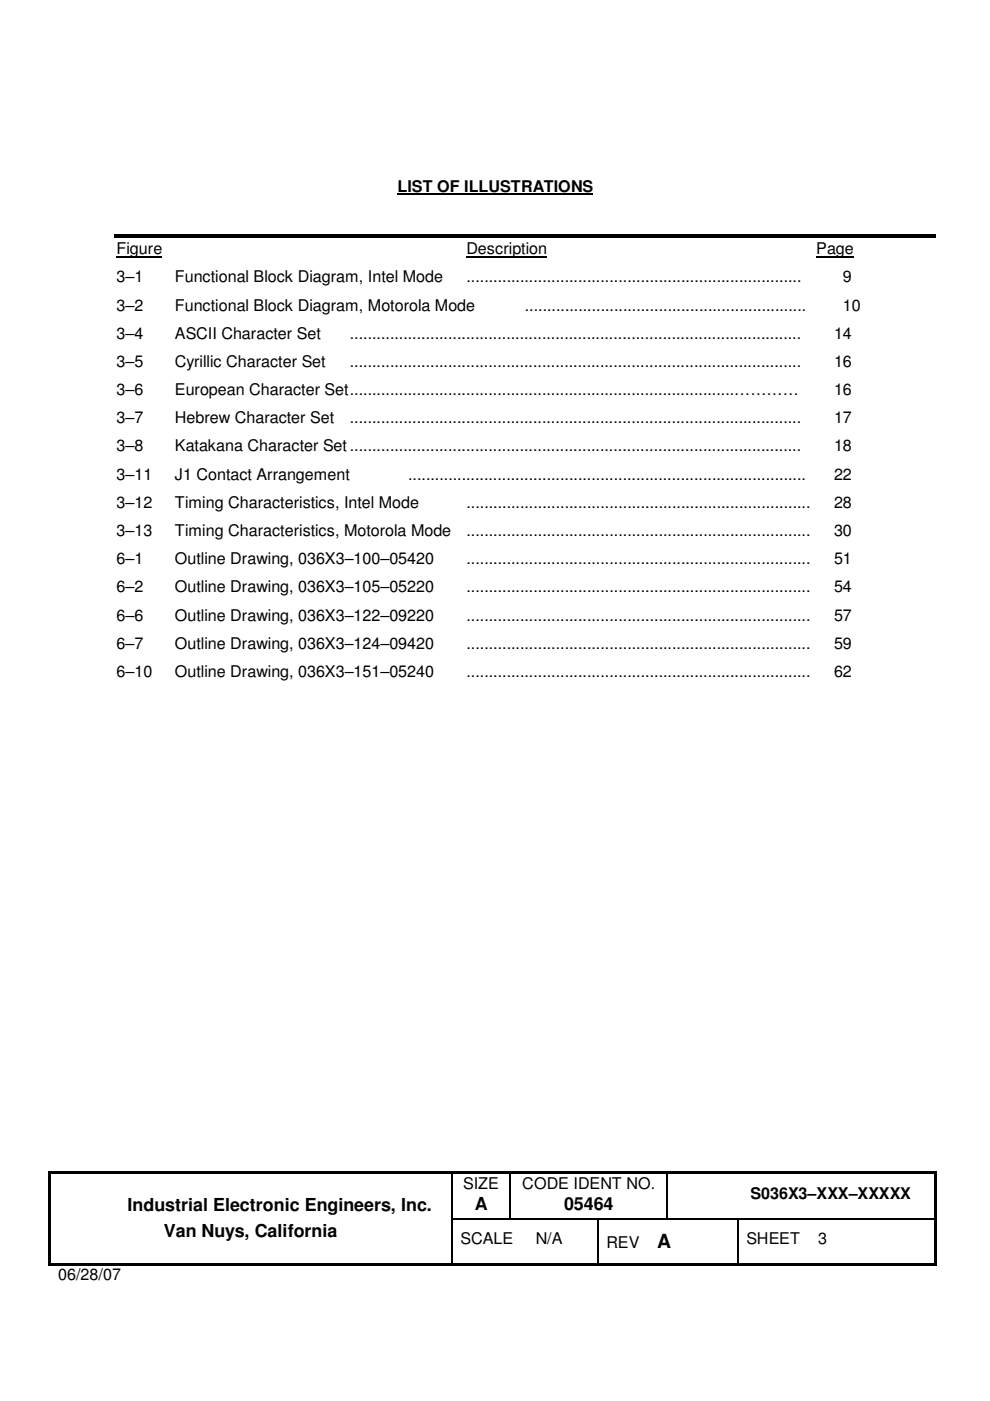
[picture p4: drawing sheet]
<svg xmlns="http://www.w3.org/2000/svg" width="210mm" height="297mm" viewBox="0 0 210 297" stroke-linecap="round" stroke-linejoin="round" font-family="sans-serif">
<defs><g id="words">
<text font-size="4.1" x="139.4" y="264.5">A</text>
<g font-size="3.8">
<text x="27.1" y="256.7">Industrial Electronic Engineers, Inc.</text>
<text x="100.7" y="256.5">A</text>
<text x="119.6" y="256.5">05464</text>
<text x="34.8" y="262.2">Van Nuys, California</text>
</g>
<g font-size="3.4">
<text x="84.3" y="40.6">LIST OF ILLUSTRATIONS</text>
<text x="24.7" y="53.9">Figure</text>
<text x="98.9" y="53.9">Description</text>
<text x="173.1" y="53.9">Page</text>
<text x="24.7" y="59.9">3–1</text>
<text x="37.1" y="59.9">Functional Block Diagram, Intel Mode</text>
<text x="98.9" y="59.9">...........................................................................</text>
<text x="178.7" y="59.9">9</text>
<text x="24.7" y="65.9">3–2</text>
<text x="37.1" y="65.9">Functional Block Diagram, Motorola Mode</text>
<text x="111.3" y="65.9">...............................................................</text>
<text x="178.7" y="65.9">10</text>
<text x="24.7" y="71.8">3–4</text>
<text x="37.1" y="71.8">ASCII Character Set</text>
<text x="74.2" y="71.8">.....................................................................................................</text>
<text x="176.9" y="71.8">14</text>
<text x="24.7" y="77.8">3–5</text>
<text x="37.1" y="77.8">Cyrillic Character Set</text>
<text x="74.2" y="77.8">.....................................................................................................</text>
<text x="176.9" y="77.8">16</text>
<text x="24.7" y="83.8">3–6</text>
<text x="37.1" y="83.8">European Character Set ......................................................................................…………</text>
<text x="176.9" y="83.8">16</text>
<text x="24.7" y="89.7">3–7</text>
<text x="37.1" y="89.7">Hebrew Character Set</text>
<text x="74.2" y="89.7">.....................................................................................................</text>
<text x="176.9" y="89.7">17</text>
<text x="24.7" y="95.7">3–8</text>
<text x="37.1" y="95.7">Katakana Character Set .....................................................................................................</text>
<text x="176.9" y="95.7">18</text>
<text x="24.7" y="101.7">3–11</text>
<text x="37.1" y="101.7">J1 Contact Arrangement</text>
<text x="86.5" y="101.7">.........................................................................................</text>
<text x="176.9" y="101.7">22</text>
<text x="24.7" y="107.7">3–12</text>
<text x="37.1" y="107.7">Timing Characteristics, Intel Mode</text>
<text x="98.9" y="107.7">.............................................................................</text>
<text x="176.9" y="107.7">28</text>
<text x="24.7" y="113.7">3–13</text>
<text x="37.1" y="113.7">Timing Characteristics, Motorola Mode</text>
<text x="98.9" y="113.7">.............................................................................</text>
<text x="176.9" y="113.7">30</text>
<text x="24.7" y="119.6">6–1</text>
<text x="37.1" y="119.6">Outline Drawing, 036X3–100–05420</text>
<text x="98.9" y="119.6">.............................................................................</text>
<text x="176.9" y="119.6">51</text>
<text x="24.7" y="125.6">6–2</text>
<text x="37.1" y="125.6">Outline Drawing, 036X3–105–05220</text>
<text x="98.9" y="125.6">.............................................................................</text>
<text x="176.9" y="125.6">54</text>
<text x="24.7" y="131.6">6–6</text>
<text x="37.1" y="131.6">Outline Drawing, 036X3–122–09220</text>
<text x="98.9" y="131.6">.............................................................................</text>
<text x="176.9" y="131.6">57</text>
<text x="24.7" y="137.5">6–7</text>
<text x="37.1" y="137.5">Outline Drawing, 036X3–124–09420</text>
<text x="98.9" y="137.5">.............................................................................</text>
<text x="176.9" y="137.5">59</text>
<text x="24.7" y="143.5">6–10</text>
<text x="37.1" y="143.5">Outline Drawing, 036X3–151–05240</text>
<text x="98.9" y="143.5">.............................................................................</text>
<text x="176.9" y="143.5">62</text>
<text x="98.2" y="252.1">SIZE</text>
<text x="110.7" y="252.1">CODE IDENT NO.</text>
<text x="159.1" y="254.3">S036X3–XXX–XXXXX</text>
<text x="97.7" y="263.7">SCALE</text>
<text x="113.6" y="263.7">N/A</text>
<text x="158.2" y="263.7">SHEET</text>
<text x="173.4" y="263.7">3</text>
<text x="128.6" y="264.5">REV</text>
<text x="12.4" y="271.5">06/28/07</text>
</g>
</g></defs>
<g fill="#000">
<path d="M10.2 248.4h.6v.5h-.6zM10.2 248.9h.6v9.4h-.6zM10.2 258.3h.6v.2h-.6zM10.8 248.4h84.9v.5h-84.9zM95.7 248.9h.2zM95.7 248.4h.5v.5h-.5zM95.7 258.3h.2v.2h-.2zM96.2 248.4h11.8v.5h-11.8zM108 248.9h.3zM108 248.4h.5v.5h-.5zM108 258.3h.3v.2h-.3zM108.5 248.4h32.9v.5h-32.9z"/>
<path d="M126.6 258.3h.2v.2h-.2zM141.4 248.9h.2zM141.4 248.4h.5v.5h-.5zM141.4 258.3h.2v.2h-.2zM141.9 248.4h56.3v.5h-56.3zM156.3 258.3h.2v.2h-.2zM198.2 248.4h.4v.5h-.4zM198.2 248.9h.4v9.4h-.4zM198.2 258.3h.4v.2h-.4zM10.2 258.5h.6v9.3h-.6zM10.2 267.8h.6v.5h-.6zM10.8 267.8h84.9v.5h-84.9z"/>
<path d="M95.7 267.8h.5v.5h-.5zM96.2 267.8h30.4v.5h-30.4zM126.6 267.8h.5v.5h-.5zM127.1 267.8h29.2v.5h-29.2zM156.3 267.8h.5v.5h-.5zM156.8 267.8h41.4v.5h-41.4zM198.2 258.5h.4v9.3h-.4zM198.2 267.8h.4v.5h-.4z"/>
</g>
<g fill="none" stroke="#000" stroke-width=".25">
<path d="M24.2 49.8h174.1M24.2 50.3h174.1M24.7 54.4h9.7M98.9 54.4h17.1M173.1 54.4h7.9M95.8 248.9v9.4M95.8 258.5v9.3M95.9 258.4h12.1M108.2 248.9v9.4M108.3 258.4h18.3M126.7 258.5v9.3M126.8 258.4h14.6"/>
<path d="M141.5 248.9v9.4M141.6 258.4h14.7M156.4 258.5v9.3M156.5 258.4h41.7"/>
</g>
<path d="M84.3 41.2h41.5" fill="none" stroke="#000" stroke-width=".34"/>
<use href="#words"/>
</svg>
